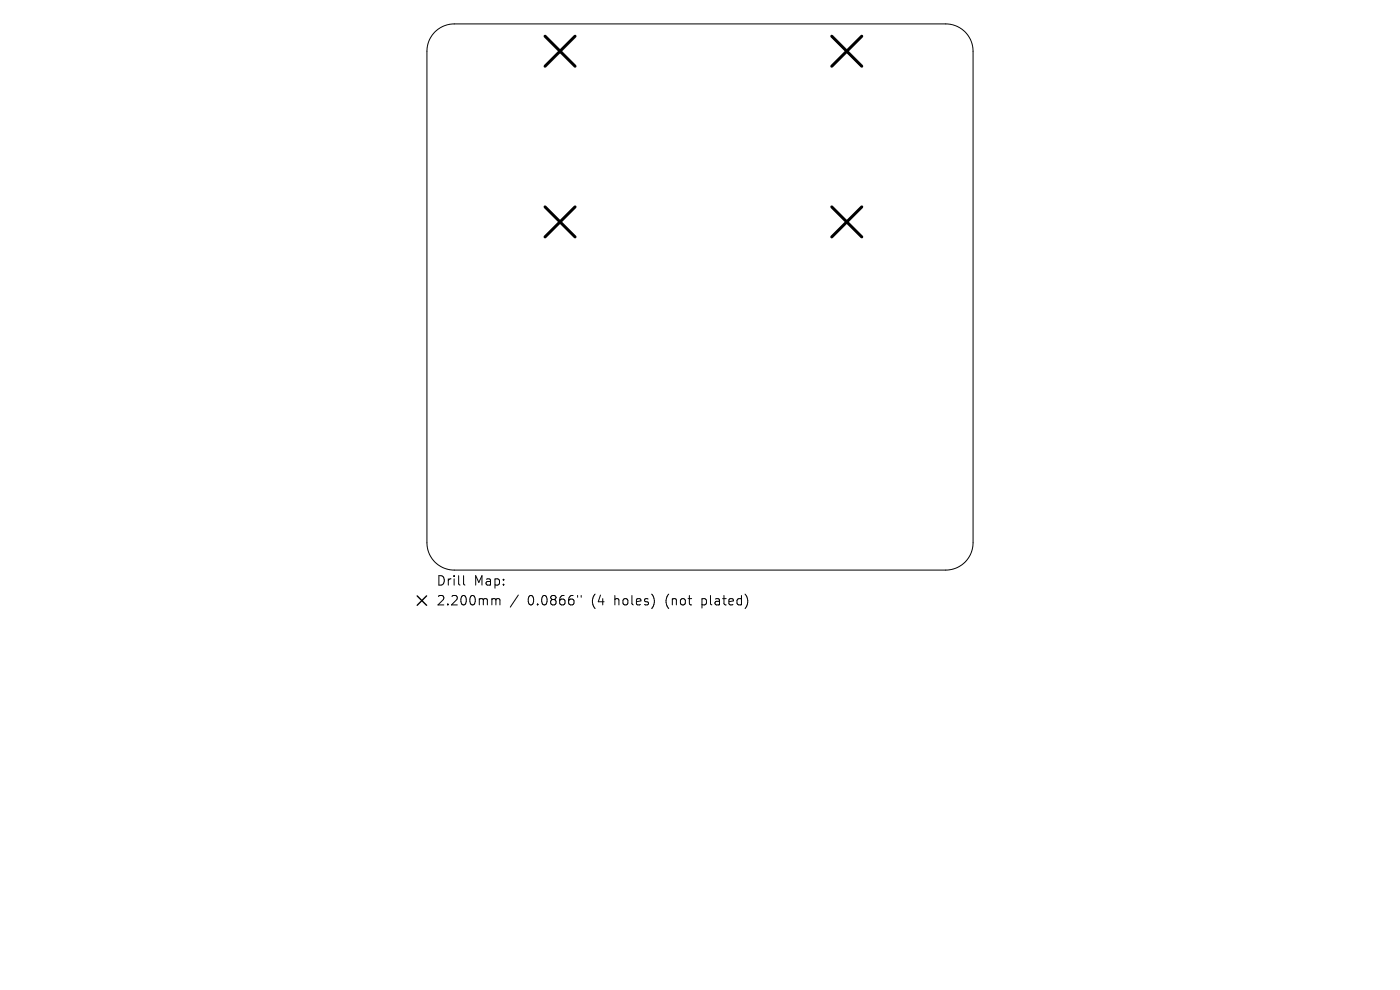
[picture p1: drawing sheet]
<svg xmlns="http://www.w3.org/2000/svg" width="297mm" height="210mm" viewBox="0 0 297 210" stroke-linecap="round" stroke-linejoin="round" font-family="sans-serif">
<defs><g id="words">
<g font-size="2.8">
<text x="92.5" y="124.5">Drill</text>
<text x="100.5" y="124.5">Map:</text>
<text x="92.5" y="128.7">2.200mm</text>
<text x="111.9" y="128.7">0.0866&quot;</text>
<text x="125.7" y="128.7">(4</text>
<text x="130.6" y="128.7">holes)</text>
<text x="141.7" y="128.7">(not</text>
<text x="149.5" y="128.7">plated)</text>
</g>
</g></defs>
<path d="M92.3 6.8a5.8 5.8 0 0 1 4.1-1.7h104.2a5.8 5.8 0 0 1 5.8 5.8v104.2a5.8 5.8 0 0 1-5.8 5.8h-104.2a5.8 5.8 0 0 1-5.8-5.8v-104.2a5.8 5.8 0 0 1 1.7-4.1zM98.3 122.1v1.7l.3 .3M104.6 127l.5 .1 .1 .2M105.2 127.3l.3-.3 .5 .1 .1 1.2M105.2 127.3v1M110 126.2l-1.8 2.6M122.5 126.3v.4M123.3 126.3v.4" fill="none" stroke="#000" stroke-width=".21"/>
<path d="M115.6 7.7l6.4 6.4M122 7.7l-6.4 6.4M176.5 7.7l6.3 6.4M182.8 7.7l-6.3 6.4M115.6 43.9l6.4 6.4M122 43.9l-6.4 6.4M176.5 43.9l6.3 6.4M182.8 43.9l-6.3 6.4" fill="none" stroke="#000" stroke-width=".64"/>
<path d="M88.5 126.4l2 2M90.5 126.4l-2 2" fill="none" stroke="#000" stroke-width=".29"/>
<use href="#words"/>
</svg>
